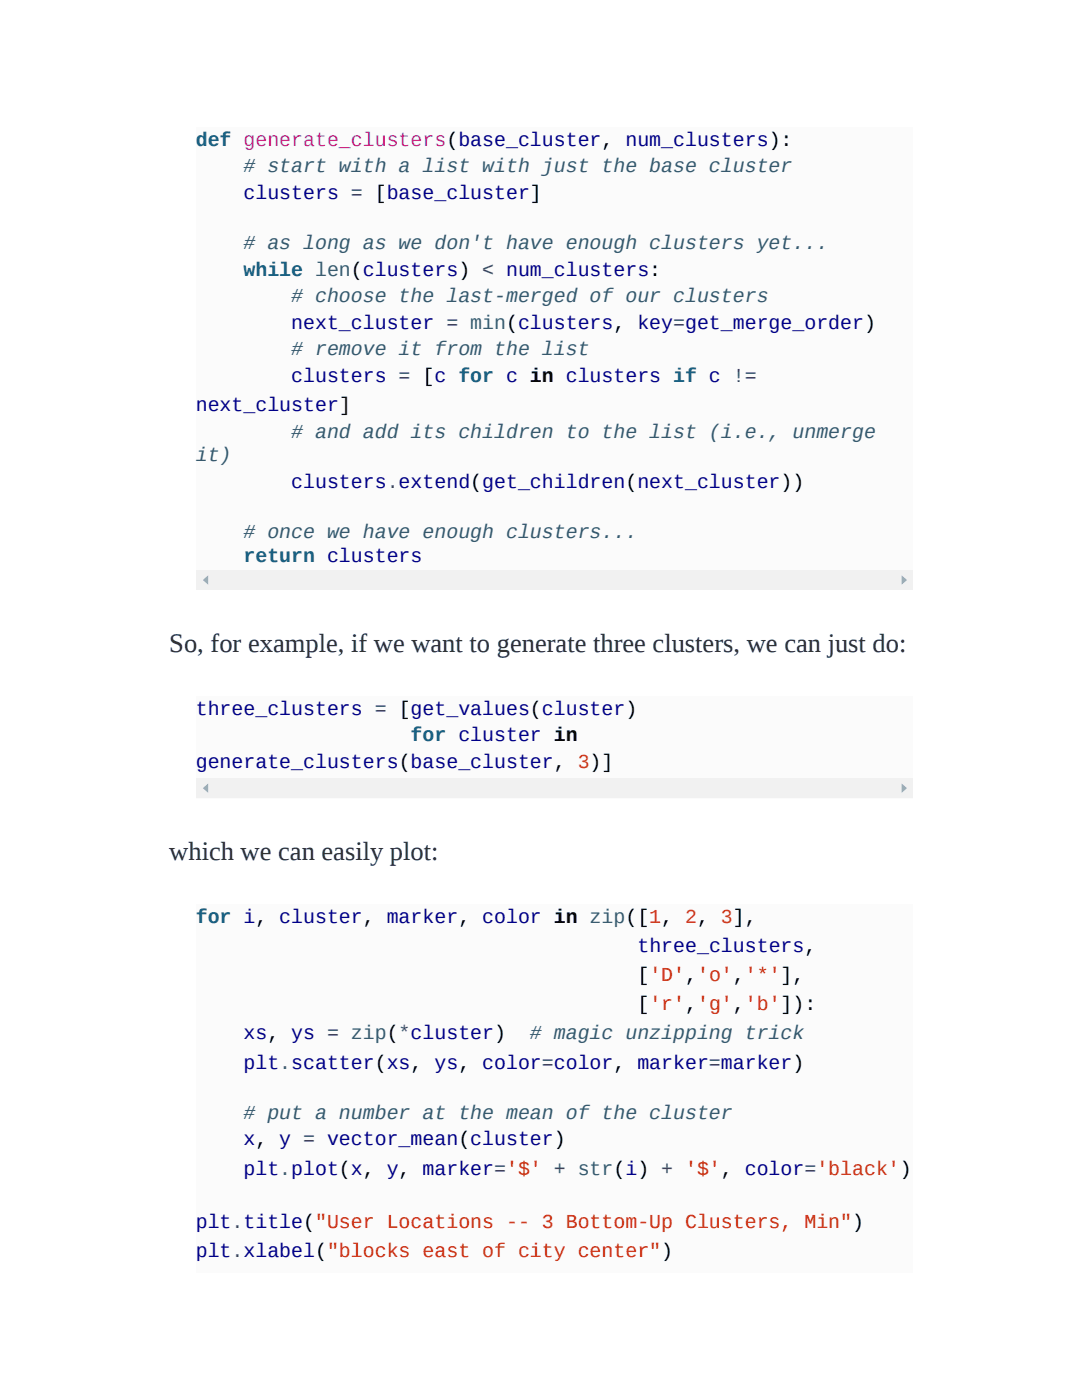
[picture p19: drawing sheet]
<svg xmlns="http://www.w3.org/2000/svg" width="216mm" height="279mm" viewBox="0 0 216 279" stroke-linecap="round" stroke-linejoin="round" font-family="sans-serif">
<defs><g id="words">
<g font-size="5.3" fill="#333">
<text x="33.8" y="130.2">So, for example, if we want to generate three clusters, we can just do:</text>
<text x="33.8" y="171.7">which we can easily plot:</text>
</g>
<g font-size="4" fill="#069">
<text x="39.1" y="29.1">def generate_clusters(base_cluster, num_clusters):</text>
<text x="48.6" y="55">while len(clusters) &lt; num_clusters:</text>
<text x="48.6" y="112.2">return clusters</text>
<text x="81.9" y="147.9">for cluster in</text>
<text x="39.1" y="184.1">for i, cluster, marker, color in zip([1, 2, 3],</text>
</g>
<g font-size="4" fill="#35586c">
<text x="48.6" y="34.4"># start with a list with just the base cluster</text>
<text x="48.6" y="49.7"># as long as we don't have enough clusters yet...</text>
<text x="58.1" y="60.3"># choose the last-merged of our clusters</text>
<text x="58.1" y="70.9"># remove it from the list</text>
<text x="58.1" y="87.3"># and add its children to the list (i.e., unmerge</text>
<text x="39.1" y="92.1">it)</text>
<text x="48.6" y="107.4"># once we have enough clusters...</text>
<text x="105.7" y="207.4"># magic unzipping trick</text>
<text x="48.6" y="223.3"># put a number at the mean of the cluster</text>
</g>
<g font-size="4" fill="#008">
<text x="48.6" y="39.7">clusters = [base_cluster]</text>
<text x="58.1" y="65.6">next_cluster = min(clusters, key=get_merge_order)</text>
<text x="58.1" y="76.2">clusters = [c for c in clusters if c !=</text>
<text x="39.1" y="82">next_cluster]</text>
<text x="58.1" y="97.4">clusters.extend(get_children(next_cluster))</text>
<text x="39.1" y="142.6">three_clusters = [get_values(cluster)</text>
<text x="39.1" y="153.2">generate_clusters(base_cluster, 3)]</text>
<text x="127.2" y="190">three_clusters,</text>
<text x="48.6" y="207.4">xs, ys = zip(*cluster)</text>
<text x="48.6" y="213.3">plt.scatter(xs, ys, color=color, marker=marker)</text>
<text x="48.6" y="228.6">x, y = vector_mean(cluster)</text>
<text x="48.6" y="234.4">plt.plot(x, y, marker='$' + str(i) + '$', color='black')</text>
<text x="39.1" y="245">plt.title(&quot;User Locations -- 3 Bottom-Up Clusters, Min&quot;)</text>
<text x="39.1" y="250.8">plt.xlabel(&quot;blocks east of city center&quot;)</text>
</g>
<g font-size="4">
<text x="127.2" y="195.8">['D','o','*'],</text>
<text x="127.2" y="201.6">['r','g','b']):</text>
</g>
</g></defs>
<path d="M39.2 25.4h142.8v92.3h-142.8z" fill="#fbfbfb"/>
<path d="M39.2 113.8h3.9v3.9h-3.9z" fill="#f1f1f1"/>
<path d="M40.5 115.8l1-1v1.9z" fill="#a3a3a3"/>
<path d="M178.3 113.8h3.8v3.9h-3.8z" fill="#f1f1f1"/>
<path d="M179.9 114.8l1.1 1-1.1 .9z" fill="#a3a3a3"/>
<path d="M43.1 113.8h135.2v3.9h-135.2z" fill="#f1f1f1"/>
<path d="M39.2 138.9h142.8v20.4h-142.8z" fill="#fbfbfb"/>
<path d="M39.2 155.3h3.9v4h-3.9z" fill="#f1f1f1"/>
<path d="M40.5 157.3l1-.9v1.8z" fill="#a3a3a3"/>
<path d="M178.3 155.3h3.8v4h-3.8z" fill="#f1f1f1"/>
<path d="M179.9 156.4l1.1 .9-1.1 .9z" fill="#a3a3a3"/>
<path d="M43.1 155.3h135.2v4h-135.2z" fill="#f1f1f1"/>
<path d="M39.2 180.4h142.8v73.6h-142.8z" fill="#fbfbfb"/>
<use href="#words"/>
</svg>
